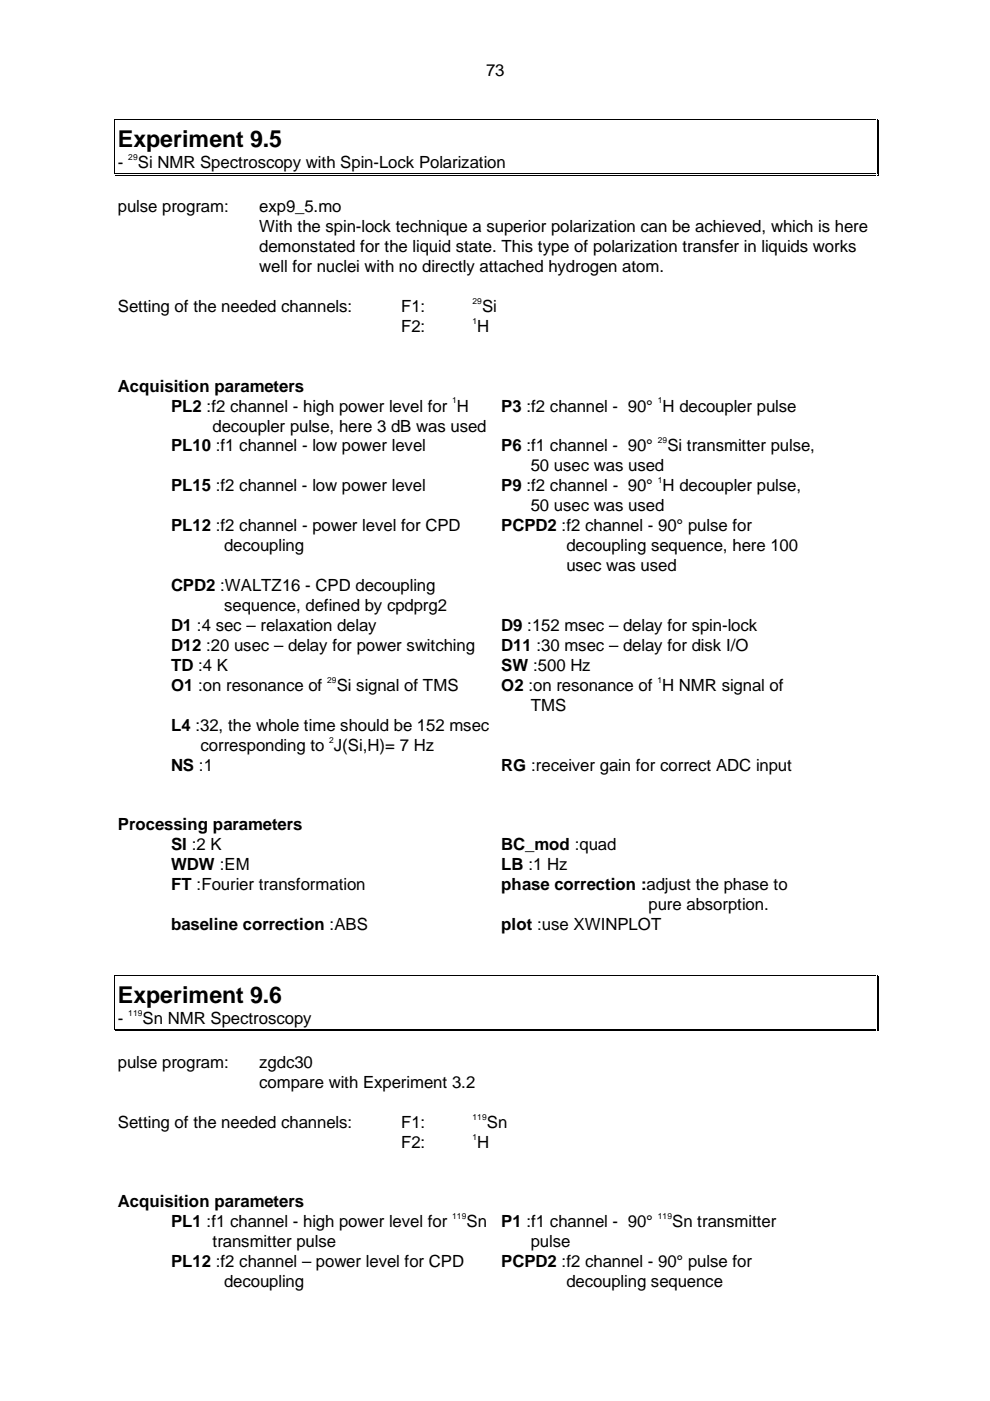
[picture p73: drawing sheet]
<svg xmlns="http://www.w3.org/2000/svg" width="210mm" height="297mm" viewBox="0 0 210 297" stroke-linecap="round" stroke-linejoin="round" font-family="sans-serif">
<defs><g id="words">
<g font-size="4.9">
<text x="25" y="31.1">Experiment 9.5</text>
<text x="25" y="212.6">Experiment 9.6</text>
</g>
<g font-size="3.6">
<text x="103.1" y="16.1">73</text>
<text x="25" y="35.7">-</text>
<text x="29.2" y="35.7">Si NMR Spectroscopy with Spin-Lock Polarization</text>
<text x="25" y="45">pulse program:</text>
<text x="55" y="45">exp9_5.mo</text>
<text x="55" y="49.2">With the spin-lock technique a superior polarization can be achieved, which is here</text>
<text x="55" y="53.5">demonstated for the liquid state. This type of polarization transfer in liquids works</text>
<text x="55" y="57.7">well for nuclei with no directly attached hydrogen atom.</text>
<text x="25" y="66.2">Setting of the needed channels:</text>
<text x="85" y="66.2">F1:</text>
<text x="85" y="70.4">F2:</text>
<text x="101.2" y="70.4">H</text>
<text x="102.2" y="66.2">Si</text>
<text x="25" y="83">Acquisition parameters</text>
<text x="36.3" y="87.3">PL2 :f2 channel - high power level for H</text>
<text x="106.3" y="87.3">P3 :f2 channel - 90° H decoupler pulse</text>
<text x="36.3" y="95.7">PL10 :f1 channel - low power level</text>
<text x="45.1" y="91.5">decoupler pulse, here 3 dB was used</text>
<text x="106.3" y="95.7">P6 :f1 channel - 90°</text>
<text x="141.5" y="95.7">Si transmitter pulse,</text>
<text x="112.5" y="100">50 usec was used</text>
<text x="36.3" y="104.2">PL15 :f2 channel - low power level</text>
<text x="106.3" y="104.2">P9 :f2 channel - 90° H decoupler pulse,</text>
<text x="36.3" y="112.7">PL12 :f2 channel - power level for CPD</text>
<text x="106.3" y="112.7">PCPD2 :f2 channel - 90° pulse for</text>
<text x="112.5" y="108.4">50 usec was used</text>
<text x="47.5" y="116.9">decoupling</text>
<text x="120.1" y="116.9">decoupling sequence, here 100</text>
<text x="36.3" y="125.4">CPD2 :WALTZ16 - CPD decoupling</text>
<text x="120.1" y="121.1">usec was used</text>
<text x="47.5" y="129.6">sequence, defined by cpdprg2</text>
<text x="36.3" y="133.8">D1 :4 sec – relaxation delay</text>
<text x="106.3" y="133.8">D9 :152 msec – delay for spin-lock</text>
<text x="36.3" y="142.3">TD :4 K</text>
<text x="36.3" y="138.1">D12 :20 usec – delay for power switching</text>
<text x="106.3" y="138.1">D11 :30 msec – delay for disk I/O</text>
<text x="106.3" y="142.3">SW :500 Hz</text>
<text x="36.3" y="146.5">O1 :on resonance of</text>
<text x="71.4" y="146.5">Si signal of TMS</text>
<text x="106.3" y="146.5">O2 :on resonance of H NMR signal of</text>
<text x="36.3" y="155">L4 :32, the whole time should be 152 msec</text>
<text x="112.5" y="150.8">TMS</text>
<text x="42.5" y="159.2">corresponding to J(Si,H)= 7 Hz</text>
<text x="36.3" y="163.5">NS :1</text>
<text x="106.3" y="163.5">RG :receiver gain for correct ADC input</text>
<text x="25" y="176.1">Processing parameters</text>
<text x="36.3" y="180.3">SI :2 K</text>
<text x="36.3" y="184.5">WDW :EM</text>
<text x="106.3" y="180.3">BC_mod :quad</text>
<text x="106.3" y="184.5">LB :1 Hz</text>
<text x="36.3" y="188.8">FT :Fourier transformation</text>
<text x="106.3" y="188.8">phase correction :adjust the phase to</text>
<text x="36.3" y="197.2">baseline correction :ABS</text>
<text x="106.3" y="197.2">plot :use XWINPLOT</text>
<text x="137.5" y="193">pure absorption.</text>
<text x="25" y="217.1">-</text>
<text x="30.2" y="217.1">Sn NMR Spectroscopy</text>
<text x="25" y="226.4">pulse program:</text>
<text x="55" y="226.4">zgdc30</text>
<text x="55" y="230.7">compare with Experiment 3.2</text>
<text x="25" y="239.1">Setting of the needed channels:</text>
<text x="85" y="239.1">F1:</text>
<text x="103.2" y="239.1">Sn</text>
<text x="85" y="243.4">F2:</text>
<text x="101.2" y="243.4">H</text>
<text x="25" y="256">Acquisition parameters</text>
<text x="36.3" y="260.2">PL1 :f1 channel - high power level for</text>
<text x="98.9" y="260.2">Sn</text>
<text x="106.3" y="260.2">P1 :f1 channel - 90°</text>
<text x="142.5" y="260.2">Sn transmitter</text>
<text x="36.3" y="268.7">PL12 :f2 channel – power level for CPD</text>
<text x="45.1" y="264.5">transmitter pulse</text>
<text x="106.3" y="268.7">PCPD2 :f2 channel - 90° pulse for</text>
<text x="112.5" y="264.5">pulse</text>
<text x="47.5" y="272.9">decoupling</text>
<text x="120.1" y="272.9">decoupling sequence</text>
</g>
<g font-size="1.8">
<text x="27.2" y="33.9">29</text>
<text x="100.2" y="64.4">29</text>
<text x="100.2" y="68.6">1</text>
<text x="95.9" y="85.5">1</text>
<text x="139.5" y="85.5">1</text>
<text x="139.5" y="93.9">29</text>
<text x="139.5" y="102.4">1</text>
<text x="69.4" y="144.7">29</text>
<text x="139.4" y="144.7">1</text>
<text x="69.8" y="157.4">2</text>
<text x="27.2" y="215.4">119</text>
<text x="100.2" y="237.4">119</text>
<text x="100.2" y="241.6">1</text>
<text x="95.9" y="258.5">119</text>
<text x="139.5" y="258.5">119</text>
</g>
</g></defs>
<path d="M24.2 25.3h.2v.1h-.2zM24.2 36.8h.2v.2h-.2zM185.9 25.3h.1v.1h-.1zM185.9 37h.4v.2h-.4zM185.9 36.8h.1v.2h-.1zM186.1 36.8h.2v.4h-.2zM24.2 206.7h.2v.2h-.2zM24.2 218.2h.2v.2h-.2zM185.9 206.7h.1v.2h-.1zM185.9 218.5h.4v.2h-.4zM185.9 218.2h.1v.2h-.1zM186.1 218.2h.2v.5h-.2z" fill="#000"/>
<g fill="none" stroke="#000" stroke-width=".21">
<path d="M24.3 25.5v6.6M24.3 32.2v4.5M24.5 25.4h161.3M24.5 36.9h161.3M24.5 37.1h161.3M185.9 25.5v6.6M185.9 32.2v4.5M186.2 25.5v6.6M186.2 32.2v4.5M24.3 207v6.6M24.3 213.7v4.5M24.5 206.8h161.3"/>
<path d="M24.5 218.3h161.3M24.5 218.6h161.3M185.9 207v6.6M185.9 213.7v4.5M186.2 207v6.6M186.2 213.7v4.5"/>
</g>
<use href="#words"/>
</svg>
